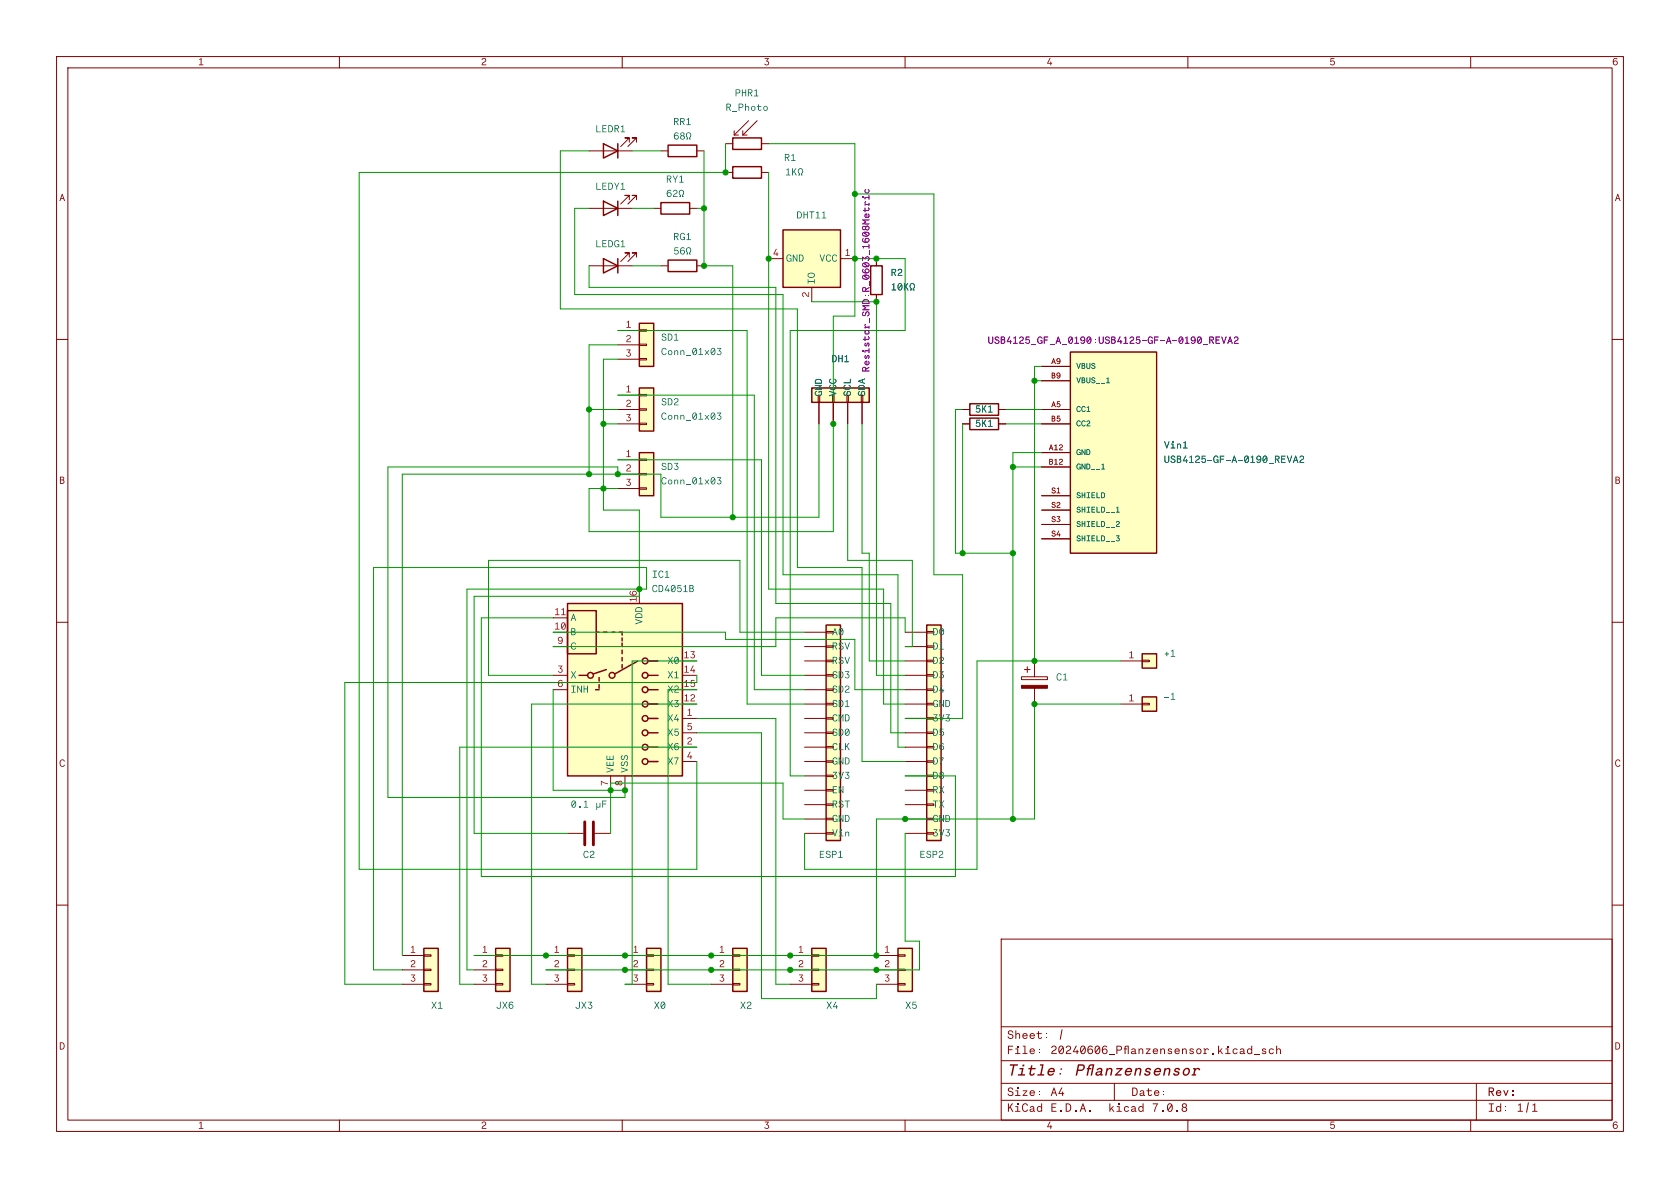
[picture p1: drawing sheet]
<svg xmlns="http://www.w3.org/2000/svg" width="297mm" height="210mm" viewBox="0 0 297 210" stroke-linecap="round" stroke-linejoin="round" font-family="sans-serif">
<defs><g id="words">
<g font-size="2.8" fill="#840000">
<text x="178" y="191.1">Title:</text>
<text x="190" y="191.1">Pflanzensensor</text>
</g>
<g font-size="2.1" fill="#840000">
<text x="178" y="184.3">Sheet:</text>
<text x="178" y="187">File:</text>
<text x="185.7" y="187">20240606_Pflanzensensor.kicad_sch</text>
<text x="178" y="197.2">KiCad</text>
<text x="178" y="194.4">Size:</text>
<text x="185.7" y="197.2">E.D.A.</text>
<text x="185.7" y="194.4">A4</text>
<text x="195.9" y="197.2">kicad</text>
<text x="200" y="194.4">Date:</text>
<text x="203.6" y="197.2">7.0.8</text>
<text x="263" y="194.4">Rev:</text>
<text x="263" y="197.2">Id:</text>
</g>
<g font-size="1.8" fill="#840000">
<text x="35" y="12.1">1</text>
<text x="85" y="12.1">2</text>
<text x="135" y="12.1">3</text>
<text x="185" y="12.1">4</text>
<text x="235" y="12.1">5</text>
<text x="285" y="12.1">6</text>
<text x="10.4" y="36.1">A</text>
<text x="285.4" y="36.1">A</text>
<text x="154.3" y="65.8" transform="rotate(-90 154.3 65.8)">Resistor_SMD:R_0603_1608Metric</text>
<text x="10.4" y="86.1">B</text>
<text x="285.4" y="86.1">B</text>
<text x="10.4" y="136.1">C</text>
<text x="285.4" y="136.1">C</text>
<text x="10.4" y="186.1">D</text>
<text x="285.4" y="186.1">D</text>
<text x="35" y="200.1">1</text>
<text x="85" y="200.1">2</text>
<text x="135" y="200.1">3</text>
<text x="185" y="200.1">4</text>
<text x="235" y="200.1">5</text>
<text x="285" y="200.1">6</text>
</g>
<g font-size="1.8" fill="#006464">
<text x="129.9" y="17.6">PHR1</text>
<text x="105.2" y="24">LEDR1</text>
<text x="119" y="22.7">RR1</text>
<text x="128.3" y="20.2">R_Photo</text>
<text x="138.6" y="29.1">R1</text>
<text x="105.2" y="34.1">LEDY1</text>
<text x="117.8" y="32.9">RY1</text>
<text x="140.8" y="39.2">DHT11</text>
<text x="105.2" y="44.3">LEDG1</text>
<text x="119" y="43">RG1</text>
<text x="138.9" y="46.8">GND</text>
<text x="144.8" y="46.8">VCC</text>
<text x="144.6" y="50.3" transform="rotate(-90 144.6 50.3)">IO</text>
<text x="157.5" y="49.4">R2</text>
<text x="116.8" y="60.8">SD1</text>
<text x="116.8" y="63.3">Conn_01x03</text>
<text x="147" y="64.6">DH1</text>
<text x="145.9" y="70.1" transform="rotate(-90 145.9 70.1)">GND</text>
<text x="148.4" y="70.1" transform="rotate(-90 148.4 70.1)">VCC</text>
<text x="151" y="70.1" transform="rotate(-90 151 70.1)">SCL</text>
<text x="153.5" y="70.1" transform="rotate(-90 153.5 70.1)">SDA</text>
<text x="116.8" y="72.2">SD2</text>
<text x="116.8" y="74.8">Conn_01x03</text>
<text x="172.4" y="76">5K1</text>
<text x="172.4" y="73.5">5K1</text>
<text x="116.8" y="83.7">SD3</text>
<text x="205.7" y="79.9">Vin1</text>
<text x="205.7" y="82.4">USB4125-GF-A-0190_REVA2</text>
<text x="116.8" y="86.2">Conn_01x03</text>
<text x="115.2" y="102.7">IC1</text>
<text x="115.2" y="105.3">CD4051B</text>
<text x="100.8" y="112.9">B</text>
<text x="100.8" y="110.3">A</text>
<text x="114.1" y="110.4" transform="rotate(-90 114.1 110.4)">VDD</text>
<text x="147.1" y="112.9">A0</text>
<text x="164.8" y="112.9">D0</text>
<text x="100.8" y="115.4">C</text>
<text x="118" y="118">X0</text>
<text x="147.1" y="115.4">RSV</text>
<text x="147.1" y="118">RSV</text>
<text x="164.8" y="115.4">D1</text>
<text x="164.8" y="118">D2</text>
<text x="205.7" y="116.7">+1</text>
<text x="100.8" y="120.5">X</text>
<text x="100.8" y="123">INH</text>
<text x="118" y="125.6">X3</text>
<text x="118" y="120.5">X1</text>
<text x="118" y="123">X2</text>
<text x="147.1" y="120.5">SD3</text>
<text x="147.1" y="123">SD2</text>
<text x="147.1" y="125.6">SD1</text>
<text x="164.8" y="120.5">D3</text>
<text x="164.8" y="123">D4</text>
<text x="164.8" y="125.6">GND</text>
<text x="186.7" y="120.9">C1</text>
<text x="118" y="128.1">X4</text>
<text x="118" y="130.7">X5</text>
<text x="147.1" y="128.1">CMD</text>
<text x="147.1" y="130.7">SD0</text>
<text x="164.8" y="128.1">3V3</text>
<text x="164.8" y="130.7">D5</text>
<text x="109.1" y="136.7" transform="rotate(-90 109.1 136.7)">VEE</text>
<text x="111.6" y="136.7" transform="rotate(-90 111.6 136.7)">VSS</text>
<text x="118" y="133.2">X6</text>
<text x="118" y="135.7">X7</text>
<text x="147.1" y="135.7">GND</text>
<text x="147.1" y="133.2">CLK</text>
<text x="164.8" y="135.7">D7</text>
<text x="164.8" y="133.2">D6</text>
<text x="100.9" y="143.4">0.1</text>
<text x="147.1" y="138.3">3V3</text>
<text x="147.1" y="140.8">EN</text>
<text x="147.1" y="143.4">RST</text>
<text x="164.8" y="138.3">D8</text>
<text x="164.8" y="140.8">RX</text>
<text x="164.8" y="143.4">TX</text>
<text x="147.1" y="145.9">GND</text>
<text x="147.1" y="148.4">Vin</text>
<text x="164.8" y="145.9">GND</text>
<text x="164.8" y="148.4">3V3</text>
<text x="103.1" y="152.2">C2</text>
<text x="144.8" y="152.2">ESP1</text>
<text x="162.6" y="152.2">ESP2</text>
<text x="76.2" y="178.9">X1</text>
<text x="87.6" y="178.9">JX6</text>
<text x="101.6" y="178.9">JX3</text>
<text x="115.6" y="178.9">X0</text>
<text x="130.8" y="178.9">X2</text>
<text x="146" y="178.9">X4</text>
<text x="160" y="178.9">X5</text>
</g>
<g font-size="1.8" fill="#a90000">
<text x="136.6" y="45.5">4</text>
<text x="149.3" y="45.5">1</text>
<text x="143.3" y="52.6" transform="rotate(-90 143.3 52.6)">2</text>
<text x="110.6" y="58.2">1</text>
<text x="110.6" y="60.7">2</text>
<text x="110.6" y="63.2">3</text>
<text x="110.6" y="69.6">1</text>
<text x="110.6" y="72.1">2</text>
<text x="110.6" y="74.7">3</text>
<text x="110.6" y="81">1</text>
<text x="110.6" y="83.6">2</text>
<text x="110.6" y="86.1">3</text>
<text x="98" y="111.5">10</text>
<text x="98" y="109">11</text>
<text x="98.5" y="119.1">3</text>
<text x="98.5" y="114">9</text>
<text x="120.8" y="116.6">13</text>
<text x="120.8" y="119.1">14</text>
<text x="199.5" y="116.6">1</text>
<text x="98.5" y="121.7">6</text>
<text x="120.8" y="124.2">12</text>
<text x="120.8" y="121.7">15</text>
<text x="199.5" y="124.2">1</text>
<text x="121.4" y="126.7">1</text>
<text x="121.4" y="131.8">2</text>
<text x="121.4" y="129.3">5</text>
<text x="121.4" y="134.4">4</text>
<text x="107.7" y="139" transform="rotate(-90 107.7 139)">7</text>
<text x="110.2" y="139" transform="rotate(-90 110.2 139)">8</text>
<text x="72.5" y="168.7">1</text>
<text x="72.5" y="171.2">2</text>
<text x="72.5" y="173.7">3</text>
<text x="85.2" y="168.7">1</text>
<text x="85.2" y="171.2">2</text>
<text x="85.2" y="173.7">3</text>
<text x="97.9" y="168.7">1</text>
<text x="97.9" y="171.2">2</text>
<text x="97.9" y="173.7">3</text>
<text x="111.9" y="168.7">1</text>
<text x="111.9" y="171.2">2</text>
<text x="111.9" y="173.7">3</text>
<text x="127.1" y="168.7">1</text>
<text x="127.1" y="171.2">2</text>
<text x="127.1" y="173.7">3</text>
<text x="141.1" y="168.7">1</text>
<text x="141.1" y="171.2">2</text>
<text x="141.1" y="173.7">3</text>
<text x="156.3" y="168.7">1</text>
<text x="156.3" y="171.2">2</text>
<text x="156.3" y="173.7">3</text>
</g>
<text font-size="1.8" fill="#840084" x="174.6" y="61.3">USB4125_GF_A_0190:USB4125-GF-A-0190_REVA2</text>
<text font-size="1.8" fill="#009600" x="112.8" y="106.5" transform="rotate(-90 112.8 106.5)">16</text>
<g font-size="1.4" fill="#a90000">
<text x="185.8" y="64.5">A9</text>
<text x="185.8" y="67.1">B9</text>
<text x="185.8" y="72.1">A5</text>
<text x="185.8" y="74.7">B5</text>
<text x="185.4" y="79.8">A12</text>
<text x="185.4" y="82.3">B12</text>
<text x="185.8" y="87.4">S1</text>
<text x="185.8" y="89.9">S2</text>
<text x="185.8" y="92.5">S3</text>
<text x="185.8" y="95">S4</text>
</g>
<g font-size="1.4" fill="#006464">
<text x="190.2" y="65.7">VBUS</text>
<text x="190.2" y="68.2">VBUS__1</text>
<text x="190.2" y="73.3">CC1</text>
<text x="190.2" y="75.8">CC2</text>
<text x="190.2" y="80.9">GND</text>
<text x="190.2" y="83.4">GND__1</text>
<text x="190.2" y="88.5">SHIELD</text>
<text x="190.2" y="91.1">SHIELD__1</text>
<text x="190.2" y="93.6">SHIELD__2</text>
<text x="190.2" y="96.1">SHIELD__3</text>
</g>
</g></defs>
<g fill="none" stroke="#840000" stroke-width=".18">
<path d="M10 10h277v190h-277zM12 12h273v186h-273zM60 10v2M110 10v2M160 10v2M210 10v2M260 10v2M10 60h2M285 60h2M10 110h2M285 110h2M10 160h2"/>
<path d="M285 160h2M177 166h108v32h-108zM60 198v2M110 198v2M160 198v2M210 198v2M260 198v2"/>
</g>
<g fill="#840000">
<path d="M205.7 193.4h.1v.2h-.1z"/>
<path d="M205.7 192.8h.1v.2h-.1z"/>
</g>
<path d="M177 194.5h108" fill="none" stroke="#840000" stroke-width=".18"/>
<g fill="#840000">
<path d="M192.6 196.3h.2v.3h-.2z"/>
<path d="M201.4 195.6l.3-.1 .3 .2v-.6h.2v1.4l-.2-.1-.3 .2-.3-.2-.2-.4h.2l.1 .3 .2 .1 .2-.1 .1-.3-.1-.2-.2-.1-.2 .1-.1 .2h-.2z"/>
<path d="M209 195.2l.5-.2 .3 .3v.3l-.2 .1 .2 .2 .1 .3-.3 .3h-.4l-.3-.2v-.2h.2l.2 .3 .3-.1 .1-.1-.1-.3-.3-.1-.2 .3h-.2l.2-.3-.2-.4 .6 .3 .1-.2v-.2l-.2-.1-.5 .2z"/>
</g>
<path d="M177 191.5h108" fill="none" stroke="#840000" stroke-width=".18"/>
<g fill="#840000">
<path d="M183.7 193.4h.1v.2h-.1z"/>
<path d="M183.7 192.8h.1v.2h-.1z"/>
<path d="M266.1 196.2h.2v.2h-.2z"/>
<path d="M266.1 195.6h.2v.2h-.2z"/>
<path d="M268.4 195.3l.5-.2v1.3h.3v.1h-.9v-.1h.4v-1.1l-.3 .1z"/>
<path d="M270.1 194.9h.2l-.3 1.8h-.2z"/>
<path d="M270.9 195.3l.5-.2v1.3h.4v.1h-.9v-.1h.3v-1.1l-.3 .1z"/>
</g>
<path d="M177 187.5h108" fill="none" stroke="#840000" stroke-width=".18"/>
<g fill="#840000">
<path d="M185.4 189l.5-.2 .5 .2v.5h-1l.1 .3 .1 .1h.4l.2-.2 .2 .1-.3 .3-.5 .1-.4-.3v-.6h1v-.2l-.3-.1-.4 .3h-.3z"/>
<path d="M187.3 189.7h.3l-.1 .2h-.2z"/>
<path d="M187.5 188.9h.3l-.1 .2h-.2z"/>
<path d="M211 188.8h.3l.1 .1 .5-.1 .3 .2v.1l-.3 .2-.1-.3-.4 .2-.2 .7h.3l-.1 .2h-.7v-.2h.2l.2-.9h-.2z"/>
<path d="M182.2 185.5l.3-.2 .4 .2 .1 .4h-.8l.2 .3h.2l.2-.2 .1 .1-.1 .2-.4 .1-.3-.2-.1-.5h.8l-.3-.2-.5 .2z"/>
<path d="M183.7 186h.1v.2h-.1z"/>
<path d="M183.7 185.4h.1v.2h-.1z"/>
<path d="M220.6 185.4l.3-.1 .3 .2v-.6h.2v1.4l-.2-.1-.3 .2-.3-.2-.2-.4h.2l.1 .3 .2 .1 .2-.1 .1-.3-.1-.2-.2-.1-.2 .1-.1 .2h-.2z"/>
<path d="M221.7 186.4h.9v.1h-.9z"/>
<path d="M223.2 185.4l.3-.1 .3 .2 .1 .1-.2 .1-.2-.2-.2 .1 .5 .3v.4h-.4l-.3-.1 .1-.2 .2 .2 .3-.1-.6-.3z"/>
<path d="M224.4 185.5l.4-.2 .3 .2 .1 .1-.1 .1-.2-.2h-.2l-.2 .3 .2 .4h.2l.2-.2 .1 .1-.2 .2h-.3l-.3-.1-.1-.4z"/>
<path d="M225.6 184.9h.2v.6l.3-.2 .3 .2 .1 .8h-.2v-.7l-.2-.1-.3 .2v.6h-.2z"/>
</g>
<path d="M177 181.5h108" fill="none" stroke="#840000" stroke-width=".18"/>
<g fill="#840000">
<path d="M184.9 183.3h.2v.2h-.2z"/>
<path d="M184.9 182.7h.2v.2h-.2z"/>
<path d="M187.7 182h.2l-.4 1.8h-.2z"/>
</g>
<g fill="none" stroke="#840000" stroke-width=".18">
<path d="M104.1 26.7h7.7M111.3 25.1v-.7h-.8h.8l-1.6 1.5M112.5 25.1v-.7h-.7h.7l-1.5 1.5M184.1 72.4h5.1M184.1 64.8h5.1M184.1 74.9h5.1M184.1 67.3h5.1M184.1 80h5.1M184.1 82.6h5.1M184.1 87.6h5.1M184.1 90.2h5.1M184.1 92.7h5.1"/>
<path d="M184.1 95.3h5.1M197 191.5v3M261 191.5v6.5"/>
</g>
<path d="M106.7 25.4l2.5 1.3-2.5 1.2zM109.2 25.4v2.5M189.2 62.2h15.3v35.6h-15.3z" fill="none" stroke="#840000" stroke-width=".25"/>
<path d="M189.2 62.2h15.3v35.6h-15.3z" fill="#ffffc2" stroke="#ffffc2" stroke-width=".18"/>
<g fill="#006464">
<path d="M209.2 78.2l.4-.2v1.1h.3v.2h-.8v-.2h.4v-.9l-.3 .1z"/>
<path d="M229.8 80.7l.4-.2 .3 .2v.4l-.6 .6h.7v.1h-.9l.1-.4 .6-.5-.2-.2-.3 .2h-.2z"/>
</g>
<g fill="#840084">
<path d="M217.4 59.5h.1l.4 1.3h-.1l-.1-.4h-.5l-.1 .4h-.1l.1-.6h.5l-.1-.4-.2 .4h-.2z"/>
<path d="M218.2 59.6l.4-.1 .3 .2v.4l-.6 .5h.7v.2h-.9l.1-.4 .6-.5-.2-.3-.3 .3-.2-.1z"/>
</g>
<path d="M129.5 29.5h5.1v2h-5.1zM171.4 73.9h5.1v2h-5.1zM171.4 71.4h5.1v2h-5.1z" fill="none" stroke="#840000" stroke-width=".25"/>
<path d="M128.3 30.5h1.2M134.6 30.5h1.3M170.2 74.9h1.2M170.2 72.4h1.2M176.5 74.9h1.3M176.5 72.4h1.3" fill="none" stroke="#840000" stroke-width=".18"/>
<g fill="#006464">
<path d="M139 29.9l.4-.1v1.1h.3v.1h-.7v-.1h.3v-.9l-.3 .1z"/>
<path d="M140 29.8h.2v.6l.4-.6h.2l-.3 .5 .4 .7h-.2l-.3-.6-.2 .2v.4h-.2z"/>
<path d="M141.2 29.9l.4-.2 .3 .2 .1 .5-.2 .5h.1v.1h-.3v-.3l.2-.5-.1-.2-.2-.1-.2 .1-.1 .2 .2 .5v.3h-.3v-.1h.2l-.3-.6z"/>
</g>
<path d="M138.4 40.6h10.2v10.2h-10.2z" fill="#ffffc2" stroke="#ffffc2" stroke-width=".18"/>
<path d="M138.4 40.6h10.2v10.2h-10.2zM153.9 47h2.1v5.1h-2.1z" fill="none" stroke="#840000" stroke-width=".25"/>
<path d="M135.9 45.7h2.5M143.5 50.8v2.5M148.6 45.7h2.5" fill="none" stroke="#840000" stroke-width=".18"/>
<g fill="#006464">
<path d="M157.7 50.3l.4-.2v1.1h.3v.1h-.8v-.1h.3v-.9l-.2 .1z"/>
<path d="M158.8 50.2l.4-.1 .3 .3v.6l-.3 .3h-.3l-.2-.2h.6l.1-.6-.5 .6-.2-.1v-.3h.1v.2l.5-.6-.3-.1-.2 .5h-.1z"/>
<path d="M159.8 50.1h.2v.6l.4-.6h.2l-.4 .5 .4 .7h-.1l-.4-.6-.1 .2v.4h-.2z"/>
<path d="M161 50.2l.3-.1 .4 .2v.4l-.2 .5h.2v.1h-.3v-.3l.2-.5-.1-.2-.2-.1-.2 .1-.1 .2 .2 .5v.3h-.3v-.1h.1l-.2-.6z"/>
</g>
<g fill="#840084">
<path d="M152.9 36.7h.1v.4h.4h.2l-.2-.3 .2-.1 .1 .2v.2l-.2 .2h-.5v.2h-.1v-.2h-.3v-.2h.3z"/>
<path d="M152.9 35.6l.2-.1v.2l-.1 .2 .1 .2h.5v-.2h.1v.5h-.1v-.2h-.6v.2h-.1z"/>
<path d="M152.9 34.8h.7v-.3h.1v.8h-.1v-.3h-.6v.2h-.1z"/>
<path d="M152.5 34.8h.2v.2h-.2z"/>
<path d="M152.9 33.5l.2-.1v.2l-.1 .1v.2l.3 .1 .3-.1-.2-.3 .2-.1 .1 .2-.1 .3-.3 .2-.3-.1-.2-.3z"/>
</g>
<path d="M129.5 24.4h5.1v2h-5.1z" fill="none" stroke="#840000" stroke-width=".25"/>
<path d="M128.3 25.4h1.2M129.8 23.1v.8M129.8 23.9h.8M131.3 23.9h.8M131.3 23.1v.8M132.3 21.3l-2.5 2.6M133.9 21.3l-2.6 2.6M134.6 25.4h1.3" fill="none" stroke="#840000" stroke-width=".18"/>
<path d="M135.1 18.8l.3-.1 .2 .2 .1 .3-.1 .3-.3 .1-.3-.2-.1-.2h.2l.2 .3 .2-.1 .1-.2-.1-.3h-.2h-.2v.3h-.2z" fill="#006464"/>
<path d="M118.1 46h5.1v2h-5.1z" fill="none" stroke="#840000" stroke-width=".25"/>
<path d="M116.8 47h1.3M123.2 47h1.3" fill="none" stroke="#840000" stroke-width=".18"/>
<g fill="#006464">
<path d="M119.3 43.7h.6v.2h-.5l-.1 .3h.4l.3 .2v.4l-.3 .2h-.3l-.3-.2 .2-.1 .3 .2 .2-.3-.1-.3-.5 .1z"/>
<path d="M120.4 43.8l.4-.1 .3 .2h-.5l-.2 .3v.1l.3-.2 .3 .2 .1 .4-.3 .3h-.3l-.2-.3-.1-.1h.2l.1 .2 .2 .1 .2-.3v-.2l-.2-.1-.5 .3z"/>
<path d="M121.4 43.8l.4-.1 .3 .2 .1 .5-.2 .4h.1v.2h-.3v-.4l.3-.4-.1-.3-.3-.1-.2 .1-.1 .3 .2 .4v.4h-.3v-.2h.2l-.2-.5z"/>
</g>
<path d="M118.1 25.7h5.1v2h-5.1z" fill="none" stroke="#840000" stroke-width=".25"/>
<path d="M116.8 26.7h1.3M123.2 26.7h1.3" fill="none" stroke="#840000" stroke-width=".18"/>
<g fill="#006464">
<path d="M119.3 23.5l.4-.1 .3 .2-.5-.1-.2 .3v.2l.3-.2 .3 .2 .1 .4-.3 .2h-.3l-.2-.2-.1-.2h.2l.1 .3h.2l.2-.2v-.2l-.2-.1-.5 .2z"/>
<path d="M120.4 23.5l.3-.1 .3 .2-.1 .4 .2 .4-.2 .2-.4 .1-.2-.3-.1-.1h.2l.1 .2h.2l.2-.2-.1-.2-.2-.1-.2 .3h-.2l.2-.3-.1-.3 .4 .3 .2-.2-.2-.3-.4 .2z"/>
<path d="M121.4 23.5l.4-.1 .3 .2 .1 .4-.2 .5h.1v.2h-.3v-.4l.3-.4-.1-.3-.3-.1-.2 .1-.1 .3 .2 .4v.4h-.3v-.2h.2l-.2-.5z"/>
</g>
<g fill="#ffffc2" stroke="#ffffc2" stroke-width=".18">
<path d="M143.5 68.6h10.2v2.5h-10.2z"/>
<path d="M201.9 115.6h2.6v2.5h-2.6z"/>
<path d="M201.9 123.2h2.6v2.5h-2.6z"/>
</g>
<g fill="none" stroke="#840000" stroke-width=".18">
<path d="M144.7 69.9h.2v1.2h-.2zM144.8 71.1v3.8M147.2 69.9h.2v1.2h-.2zM147.3 71.1v3.8M149.7 69.9h.3v1.2h-.3zM149.9 71.1v3.8M152.3 69.9h.2v1.2h-.2zM152.4 71.1v3.8M180.6 119.6h4.6v.5h-4.6zM181.1 118.4h1M181.6 117.9v1M182.9 116.8v2.8"/>
<path d="M198.1 116.8h3.8M201.9 116.7h1.3v.3h-1.3zM182.9 121.7v2.8M198.1 124.5h3.8M201.9 124.3h1.3v.3h-1.3z"/>
</g>
<path d="M143.5 68.6h10.2v2.5h-10.2zM201.9 115.6h2.6v2.5h-2.6zM201.9 123.2h2.6v2.5h-2.6z" fill="none" stroke="#840000" stroke-width=".25"/>
<path d="M180.6 121.2h4.6v.5h-4.6z" fill="#840000" stroke="#840000" stroke-width=".18"/>
<g fill="#006464">
<path d="M205.9 123.2h.8v.1h-.8z"/>
<path d="M207 122.7l.4-.2v1.1h.4v.1h-.8v-.1h.3v-.9l-.3 .1z"/>
</g>
<g fill="#ffffc2" stroke="#ffffc2" stroke-width=".18">
<path d="M163.8 110.5h2.6v38.1h-2.6z"/>
<path d="M146 110.5h2.6v38.1h-2.6z"/>
</g>
<g fill="none" stroke="#840000" stroke-width=".18">
<path d="M142.2 111.8h3.8M146 119.3h1.3v.2h-1.3zM146 116.7h1.3v.3h-1.3zM146 114.2h1.3v.2h-1.3zM146 111.6h1.3v.3h-1.3zM160 111.8h3.8M160 114.3h3.8M160 116.8h3.8M160 119.4h3.8M163.8 119.3h1.3v.2h-1.3zM163.8 116.7h1.3v.3h-1.3zM163.8 114.2h1.3v.2h-1.3z"/>
<path d="M163.8 111.6h1.3v.3h-1.3zM142.2 134.6h3.8M142.2 137.2h3.8M142.2 139.7h3.8M146 139.6h1.3v.2h-1.3zM146 137h1.3v.3h-1.3zM146 134.5h1.3v.2h-1.3zM146 132h1.3v.2h-1.3zM146 129.4h1.3v.3h-1.3zM146 126.9h1.3v.2h-1.3zM146 124.3h1.3v.3h-1.3zM146 121.8h1.3v.2h-1.3z"/>
<path d="M160 134.6h3.8M160 137.2h3.8M160 139.7h3.8M160 121.9h3.8M160 124.5h3.8M160 127h3.8M160 129.5h3.8M160 132.1h3.8M163.8 139.6h1.3v.2h-1.3zM163.8 137h1.3v.3h-1.3zM163.8 134.5h1.3v.2h-1.3zM163.8 132h1.3v.2h-1.3z"/>
<path d="M163.8 129.4h1.3v.3h-1.3zM163.8 126.9h1.3v.2h-1.3zM163.8 124.3h1.3v.3h-1.3zM163.8 121.8h1.3v.2h-1.3zM142.2 142.2h3.8M142.2 144.8h3.8M142.2 147.3h3.8M146 147.2h1.3v.2h-1.3zM146 144.7h1.3v.2h-1.3zM146 142.1h1.3v.3h-1.3zM160 142.2h3.8M160 144.8h3.8"/>
<path d="M160 147.3h3.8M163.8 147.2h1.3v.2h-1.3zM163.8 144.7h1.3v.2h-1.3zM163.8 142.1h1.3v.3h-1.3z"/>
</g>
<path d="M146 110.5h2.6v38.1h-2.6zM163.8 110.5h2.6v38.1h-2.6z" fill="none" stroke="#840000" stroke-width=".25"/>
<path d="M149.4 147l.6 .1 .1 .7h-.1v-.5l-.2-.2-.2 .2v.5h-.2z" fill="#006464"/>
<g fill="none" stroke="#840000" stroke-width=".18">
<path d="M97.8 114.3h2.5M97.8 119.4h2.5M97.8 109.2h2.5M142.2 114.3h3.8M142.2 116.8h3.8M142.2 119.4h3.8M97.8 121.9h2.5M107.9 137.2v2.5M110.5 137.2v2.5M120.6 127h2.6M120.6 129.5h2.6M120.6 132.1h2.6"/>
<path d="M120.6 134.6h2.6M142.2 121.9h3.8M142.2 124.5h3.8M142.2 127h3.8M142.2 129.5h3.8M142.2 132.1h3.8"/>
</g>
<path d="M100.3 106.7h20.3v30.5h-20.3z" fill="#ffffc2" stroke="#ffffc2" stroke-width=".18"/>
<g fill="none" stroke="#840000" stroke-width=".25">
<path d="M100.3 108h5.1v7.6h-5.1zM100.3 106.7h20.3v30.5h-20.3zM102.4 119.4h1.5M105.4 111.8h.5M105.9 119.8v.6M106.7 111.8h.6M107.2 118.4l-2.3 .7M108.2 111.8h.5M109.5 111.8h.5v.5M110 112.8v.5M110 113.7v.6M110 114.9v.7"/>
<path d="M110 116.2v.6M110 117.5v.6M112.8 116.8l-4.1 2.3M114.6 119.4h1.7M114.6 116.8h1.7M105.3 121.9h.6M105.9 121v.7M114.6 121.9h1.7M114.6 134.6h1.7M114.6 132.1h1.7M114.6 129.5h1.7M114.6 127h1.7"/>
<path d="M114.6 124.5h1.7"/>
<circle cx="104.4" cy="119.4" r=".51"/>
<circle cx="108.2" cy="119.4" r=".51"/>
<circle cx="114" cy="119.4" r=".51"/>
<circle cx="114" cy="116.8" r=".51"/>
<circle cx="114" cy="124.5" r=".51"/>
<circle cx="114" cy="121.9" r=".51"/>
<circle cx="114" cy="127" r=".51"/>
<circle cx="114" cy="134.6" r=".51"/>
<circle cx="114" cy="129.5" r=".51"/>
<circle cx="114" cy="132.1" r=".51"/>
</g>
<path d="M117.6 101.1l.4-.2v1.1h.3v.1h-.8v-.1h.4v-.9l-.3 .1z" fill="#006464"/>
<path d="M116.8 35.8h5.1v2h-5.1z" fill="none" stroke="#840000" stroke-width=".25"/>
<path d="M115.6 36.8h1.2M121.9 36.8h1.3" fill="none" stroke="#840000" stroke-width=".18"/>
<g fill="#006464">
<path d="M118 33.7l.4-.1 .3 .2-.4-.1-.3 .3v.2l.3-.2 .4 .2v.4l-.2 .2h-.4l-.2-.3v-.1h.1l.1 .2 .2 .1 .3-.3-.1-.2-.2-.1-.4 .3z"/>
<path d="M119.1 33.7l.3-.2 .3 .2v.4l-.6 .6h.7v.1h-.8l.1-.4 .5-.5-.2-.2-.3 .2h-.1z"/>
<path d="M120.1 33.7l.4-.2 .3 .3 .1 .4-.2 .5h.2v.1h-.3v-.3l.2-.5-.1-.2-.2-.1-.3 .1-.1 .2 .3 .5v.3h-.3v-.1h.1l-.2-.6z"/>
</g>
<path d="M106.7 35.6l2.5 1.2-2.5 1.3zM109.2 35.6v2.5M106.7 45.7l2.5 1.3-2.5 1.3zM109.2 45.7v2.6M113 57.2h2.6v7.6h-2.6z" fill="none" stroke="#840000" stroke-width=".25"/>
<path d="M104.1 36.8h7.7M111.3 35.3v-.8h-.8h.8l-1.6 1.6M112.5 35.3v-.8h-.7h.7l-1.5 1.6M104.1 47h7.7M109.2 58.4h3.8M111.3 45.5v-.8h-.8h.8l-1.6 1.5M112.5 45.5v-.8h-.7h.7l-1.5 1.5M113 58.3h1.3v.2h-1.3zM109.2 61h3.8M109.2 63.5h3.8M113 63.4h1.3v.2h-1.3zM113 60.8h1.3v.3h-1.3z" fill="none" stroke="#840000" stroke-width=".18"/>
<path d="M113 57.2h2.6v7.6h-2.6z" fill="#ffffc2" stroke="#ffffc2" stroke-width=".18"/>
<path d="M126.8 61.5h.7l-.3 .5 .3 .3-.2 .4-.3 .1-.3-.3 .1-.1 .4 .2 .2-.2-.1-.2-.3-.1 .3-.5h-.5z" fill="#006464"/>
<g fill="#ffffc2" stroke="#ffffc2" stroke-width=".18">
<path d="M87.6 167.6h2.6v7.7h-2.6z"/>
<path d="M74.9 167.6h2.6v7.7h-2.6z"/>
<path d="M143.5 167.6h2.5v7.7h-2.5z"/>
<path d="M158.7 167.6h2.6v7.7h-2.6z"/>
</g>
<g fill="none" stroke="#840000" stroke-width=".18">
<path d="M100.3 147.3h2.8M105.2 147.3h2.7M71.1 168.9h3.8M71.1 171.5h3.8M71.1 174h3.8M74.9 173.9h1.3v.2h-1.3zM74.9 171.3h1.3v.3h-1.3zM74.9 168.8h1.3v.2h-1.3zM83.8 168.9h3.8M83.8 171.5h3.8M83.8 174h3.8M87.6 173.9h1.3v.2h-1.3z"/>
<path d="M87.6 171.3h1.3v.3h-1.3zM87.6 168.8h1.3v.2h-1.3zM139.7 168.9h3.8M139.7 171.5h3.8M139.7 174h3.8M143.5 173.9h1.3v.2h-1.3zM143.5 171.3h1.3v.3h-1.3zM143.5 168.8h1.3v.2h-1.3zM154.9 168.9h3.8M154.9 171.5h3.8M154.9 174h3.8M158.7 173.9h1.3v.2h-1.3z"/>
<path d="M158.7 171.3h1.3v.3h-1.3zM158.7 168.8h1.3v.2h-1.3z"/>
</g>
<path d="M74.9 167.6h2.6v7.7h-2.6zM87.6 167.6h2.6v7.7h-2.6zM143.5 167.6h2.5v7.7h-2.5zM158.7 167.6h2.6v7.7h-2.6z" fill="none" stroke="#840000" stroke-width=".25"/>
<path d="M103.4 145.3v4.1M104.9 145.3v4.1" fill="none" stroke="#840000" stroke-width=".51"/>
<g fill="#006464">
<path d="M103.3 141.7l.4-.2v1.1h.3v.2h-.8v-.2h.3v-.9l-.2 .1z"/>
<path d="M105.4 141.9h.2v.6l.2 .2 .2-.2v-.6h.1v.9l-.1-.2-.2 .2-.2-.1v.5h-.2z"/>
<path d="M106.5 141.5h.7v.2h-.6v.4h.5v.1h-.5v.6h-.1z"/>
</g>
<g fill="#ffffc2" stroke="#ffffc2" stroke-width=".18">
<path d="M100.3 167.6h2.6v7.7h-2.6z"/>
<path d="M114.3 167.6h2.5v7.7h-2.5z"/>
<path d="M129.5 167.6h2.6v7.7h-2.6z"/>
<path d="M113 68.6h2.6v7.6h-2.6z"/>
</g>
<g fill="none" stroke="#840000" stroke-width=".18">
<path d="M109.2 69.9h3.8M109.2 72.4h3.8M109.2 74.9h3.8M113 74.8h1.3v.3h-1.3zM113 72.3h1.3v.2h-1.3zM113 69.7h1.3v.3h-1.3zM96.5 168.9h3.8M96.5 171.5h3.8M96.5 174h3.8M100.3 173.9h1.3v.2h-1.3zM100.3 171.3h1.3v.3h-1.3zM100.3 168.8h1.3v.2h-1.3z"/>
<path d="M110.5 168.9h3.8M110.5 171.5h3.8M110.5 174h3.8M114.3 173.9h1.3v.2h-1.3zM114.3 171.3h1.3v.3h-1.3zM114.3 168.8h1.3v.2h-1.3zM125.7 168.9h3.8M125.7 171.5h3.8M125.7 174h3.8M129.5 173.9h1.3v.2h-1.3zM129.5 171.3h1.3v.3h-1.3zM129.5 168.8h1.3v.2h-1.3z"/>
</g>
<path d="M113 68.6h2.6v7.6h-2.6zM100.3 167.6h2.6v7.7h-2.6zM114.3 167.6h2.5v7.7h-2.5zM129.5 167.6h2.6v7.7h-2.6z" fill="none" stroke="#840000" stroke-width=".25"/>
<path d="M126.8 72.9h.7l-.3 .5 .3 .4-.2 .4h-.3l-.3-.2 .1-.1 .4 .2 .2-.3-.1-.2-.3-.1 .3-.4h-.5z" fill="#006464"/>
<path d="M113 80h2.6v7.6h-2.6z" fill="#ffffc2" stroke="#ffffc2" stroke-width=".18"/>
<path d="M109.2 81.3h3.8M109.2 83.8h3.8M109.2 86.4h3.8M113 86.2h1.3v.3h-1.3zM113 83.7h1.3v.2h-1.3zM113 81.2h1.3v.2h-1.3z" fill="none" stroke="#840000" stroke-width=".18"/>
<path d="M113 80h2.6v7.6h-2.6z" fill="none" stroke="#840000" stroke-width=".25"/>
<path d="M126.8 84.4h.7l-.3 .5 .3 .3-.2 .4h-.3l-.3-.2 .1-.1 .4 .2 .2-.2-.1-.3h-.3l.3-.5h-.5z" fill="#006464"/>
<g fill="none" stroke="#009600" stroke-width=".18">
<path d="M104.1 36.8h-2.5v15.3h36.8v49.5h20.3v30.5h1.3M104.1 26.7h-5v27.9h41.9v45.7h11.4v34.3h7.6M111.8 36.8h3.8M111.8 26.7h5M123.2 36.8h1.3M124.5 26.7v20.3h5v44.4M128.3 25.4v5.1h-64.8v123.2h59.7v-19.1M135.9 25.4h15.2v30.5h-3.8v38.1h-43.2v-7.6h5.1M135.9 30.5v73.6h20.3v20.4h3.8M151.1 34.3h14v67.3h5.1v25.4h-10.2M104.1 47v3.8h33.1v55.9h20.3v22.8h2.5M109.2 58.4h22.9v66.1h10.1"/>
<path d="M111.8 47h5M143.5 53.3h11.4v66.1h5.1M151.1 45.7h8.9v12.7h-20.3v78.8h2.5M104.1 72.4h5.1M106.7 74.9h2.5M109.2 63.5h-2.5v26.7h6.3v13.9M109.2 61h-5.1v22.8M109.2 69.9h24.1v52h8.9M144.8 74.9v16.5h-28v-7.6h-45.7v85.1M149.9 74.9v24.2h11.4v15.2h-1.3M152.4 74.9v22.9h1.3v19h6.3M170.2 72.4h-1.3v25.4h10.2"/>
<path d="M170.2 74.9v22.9M177.8 74.9h6.3M177.8 72.4h6.3M182.9 67.3h1.2M184.1 64.8h-1.2v52M109.2 83.8v-1.2h-40.6v58.4h41.9v-1.3h-12.7v-17.8M109.2 81.3h25.4v38.1h7.6M179.1 82.6h5M184.1 80h-5v64.8M97.8 109.2h-12.7v45.7h83.8v-17.7h-8.9M97.8 111.8h30.5v1.2h22.8v8.9h8.9M113 105.4h-29.2v41.9h16.5"/>
<path d="M123.2 116.8h-11.4v57.2h-1.3M123.2 119.4v1.3h-62.2v53.3h10.1M142.2 111.8h-11.4v-12.7h-44.4v20.3h11.4M160 111.8v-2.6h-22.8v5.1h-39.4M198.1 116.8h-25.4v36.9h-30.5v-6.4M123.2 129.5h11.4v47h20.3v-2.5M123.2 132.1h-41.9v41.9h2.5M123.2 124.5h-29.2v49.5h2.5M123.2 121.9h-5.1v52.1h7.6M123.2 127h14v47h2.5M198.1 124.5h-15.2v20.3h-28v24.1h-71.1M142.2 144.8h-3.8v-6.4h-30.5v8.9"/>
<path d="M160 147.3v19.1h2.6v5.1h-66.1M71.1 171.5h-5.1v-71.2h48.3v3.8h-31.8v67.4h1.3"/>
</g>
<path d="M144.8 71.1v3.8M147.3 71.1v3.8M149.9 71.1v3.8M152.4 71.1v3.8" fill="none" stroke="#840000" stroke-width=".18"/>
<g fill="#006464">
<path d="M157.7 50.3l.4-.2v1.1h.3v.1h-.8v-.1h.3v-.9l-.2 .1z"/>
<path d="M158.8 50.2l.4-.1 .3 .3v.6l-.3 .3h-.3l-.2-.2h.6l.1-.6-.5 .6-.2-.1v-.3h.1v.2l.5-.6-.3-.1-.2 .5h-.1z"/>
<path d="M159.8 50.1h.2v.6l.4-.6h.2l-.4 .5 .4 .7h-.1l-.4-.6-.1 .2v.4h-.2z"/>
<path d="M161 50.2l.3-.1 .4 .2v.4l-.2 .5h.2v.1h-.3v-.3l.2-.5-.1-.2-.2-.1-.2 .1-.1 .2 .2 .5v.3h-.3v-.1h.1l-.2-.6z"/>
</g>
<g fill="#840084">
<path d="M152.9 36.7h.1v.4h.4h.2l-.2-.3 .2-.1 .1 .2v.2l-.2 .2h-.5v.2h-.1v-.2h-.3v-.2h.3z"/>
<path d="M152.9 35.6l.2-.1v.2l-.1 .2 .1 .2h.5v-.2h.1v.5h-.1v-.2h-.6v.2h-.1z"/>
<path d="M152.9 34.8h.7v-.3h.1v.8h-.1v-.3h-.6v.2h-.1z"/>
<path d="M152.5 34.8h.2v.2h-.2z"/>
<path d="M152.9 33.5l.2-.1v.2l-.1 .1v.2l.3 .1 .3-.1-.2-.3 .2-.1 .1 .2-.1 .3-.3 .2-.3-.1-.2-.3z"/>
</g>
<path d="M170.2 72.4h1.2M170.2 74.9h1.2M176.5 72.4h1.3M176.5 74.9h1.3" fill="none" stroke="#840000" stroke-width=".18"/>
<g fill="#006464">
<path d="M209.2 78.2l.4-.2v1.1h.3v.2h-.8v-.2h.4v-.9l-.3 .1z"/>
<path d="M229.8 80.7l.4-.2 .3 .2v.4l-.6 .6h.7v.1h-.9l.1-.4 .6-.5-.2-.2-.3 .2h-.2z"/>
</g>
<g fill="#840084">
<path d="M217.4 59.5h.1l.4 1.3h-.1l-.1-.4h-.5l-.1 .4h-.1l.1-.6h.5l-.1-.4-.2 .4h-.2z"/>
<path d="M218.2 59.6l.4-.1 .3 .2v.4l-.6 .5h.7v.2h-.9l.1-.4 .6-.5-.2-.3-.3 .3-.2-.1z"/>
</g>
<path d="M184.1 72.4h5.1M184.1 64.8h5.1M184.1 74.9h5.1M184.1 67.3h5.1M184.1 80h5.1M184.1 82.6h5.1M184.1 87.6h5.1M184.1 90.2h5.1M184.1 92.7h5.1M184.1 95.3h5.1" fill="none" stroke="#840000" stroke-width=".18"/>
<g fill="#009600" stroke="#009600" stroke-width=".18">
<circle cx="110.5" cy="168.9" r=".46"/>
<circle cx="110.5" cy="171.5" r=".46"/>
<circle cx="96.5" cy="168.9" r=".46"/>
<circle cx="109.2" cy="83.8" r=".46"/>
<circle cx="113" cy="104.1" r=".46"/>
<circle cx="106.7" cy="74.9" r=".46"/>
<circle cx="154.9" cy="171.5" r=".46"/>
<circle cx="139.7" cy="171.5" r=".46"/>
<circle cx="154.9" cy="168.9" r=".46"/>
<circle cx="125.7" cy="171.5" r=".46"/>
<circle cx="125.7" cy="168.9" r=".46"/>
<circle cx="139.7" cy="168.9" r=".46"/>
<circle cx="104.1" cy="83.8" r=".46"/>
<circle cx="106.7" cy="86.4" r=".46"/>
<circle cx="110.5" cy="139.7" r=".46"/>
<circle cx="107.9" cy="139.7" r=".46"/>
<circle cx="104.1" cy="72.4" r=".46"/>
<circle cx="182.9" cy="124.5" r=".46"/>
<circle cx="182.9" cy="116.8" r=".46"/>
<circle cx="160" cy="144.8" r=".46"/>
<circle cx="179.1" cy="144.8" r=".46"/>
<circle cx="147.3" cy="74.9" r=".46"/>
<circle cx="154.9" cy="53.3" r=".46"/>
<circle cx="124.5" cy="47" r=".46"/>
<circle cx="124.5" cy="36.8" r=".46"/>
<circle cx="128.3" cy="30.5" r=".46"/>
<circle cx="154.9" cy="45.7" r=".46"/>
<circle cx="151.1" cy="34.3" r=".46"/>
<circle cx="151.1" cy="45.7" r=".46"/>
<circle cx="135.9" cy="45.7" r=".46"/>
<circle cx="179.1" cy="82.6" r=".46"/>
<circle cx="182.9" cy="67.3" r=".46"/>
<circle cx="179.1" cy="97.8" r=".46"/>
<circle cx="170.2" cy="97.8" r=".46"/>
<circle cx="129.5" cy="91.4" r=".46"/>
</g>
<use href="#words"/>
</svg>
